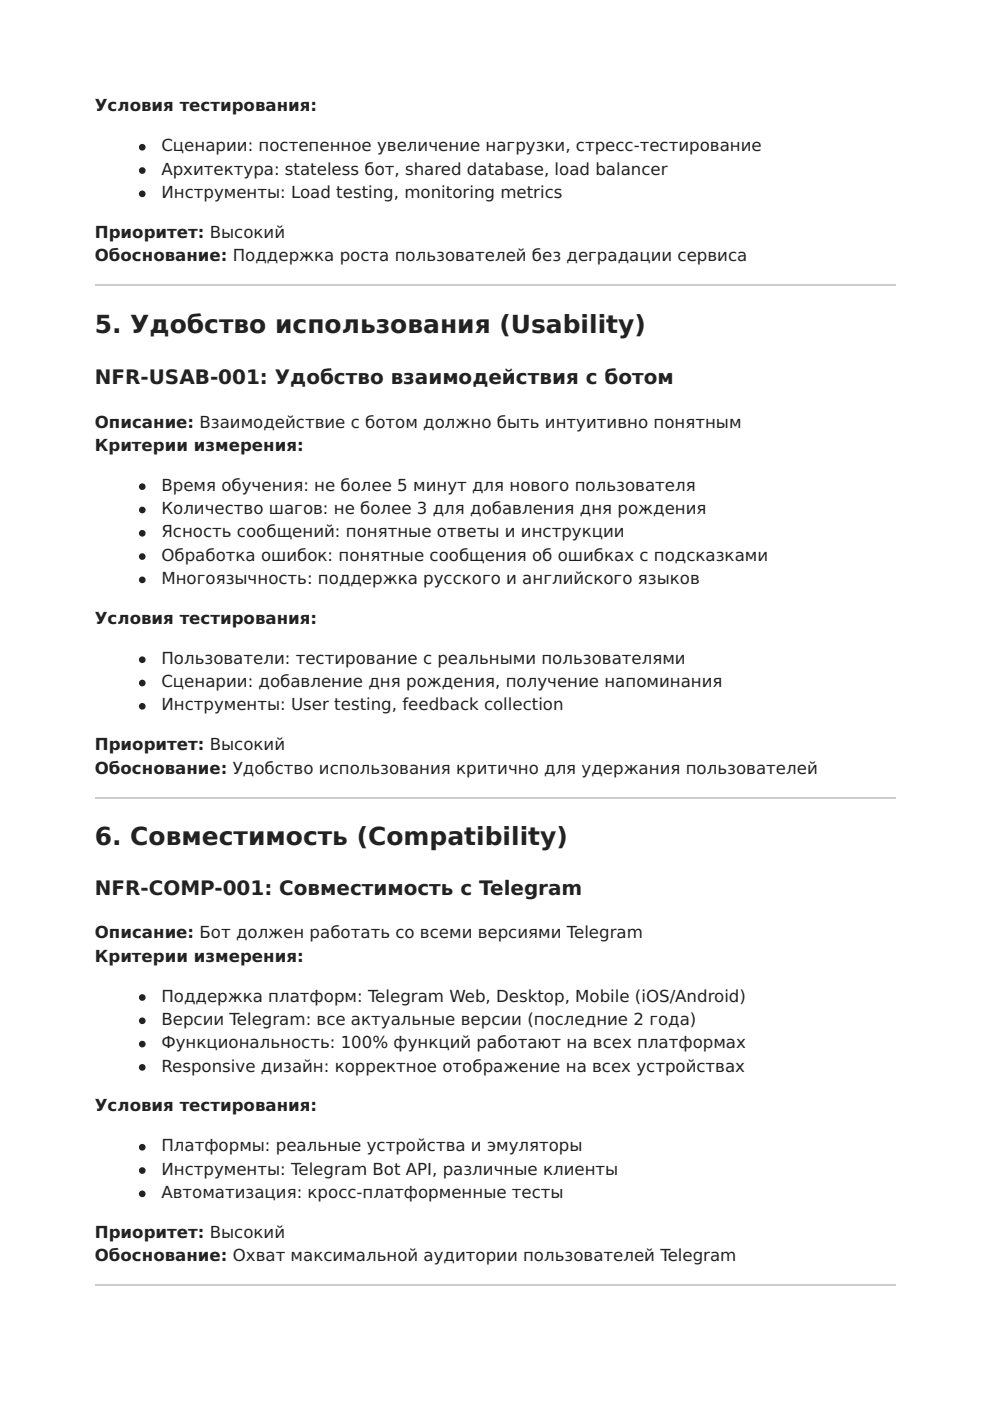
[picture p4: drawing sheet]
<svg xmlns="http://www.w3.org/2000/svg" width="210mm" height="297mm" viewBox="0 0 210 297" stroke-linecap="round" stroke-linejoin="round" font-family="sans-serif">
<defs><g id="words">
<g font-size="5.3" fill="#222">
<text x="20.1" y="70.6">5. Удобство использования (Usability)</text>
<text x="20.1" y="179.2">6. Совместимость (Compatibility)</text>
</g>
<g font-size="4.2" fill="#222">
<text x="20.1" y="81.5">NFR-USAB-001: Удобство взаимодействия с ботом</text>
<text x="20.1" y="189.8">NFR-COMP-001: Совместимость с Telegram</text>
</g>
<g font-size="3.5" fill="#222">
<text x="20.1" y="23.6">Условия тестирования:</text>
<text x="34.2" y="32.1">Сценарии: постепенное увеличение нагрузки, стресс-тестирование</text>
<text x="34.2" y="37">Архитектура: stateless бот, shared database, load balancer</text>
<text x="34.2" y="42">Инструменты: Load testing, monitoring metrics</text>
<text x="20.1" y="50.4">Приоритет: Высокий</text>
<text x="20.1" y="55.4">Обоснование: Поддержка роста пользователей без деградации сервиса</text>
<text x="20.1" y="90.7">Описание: Взаимодействие с ботом должно быть интуитивно понятным</text>
<text x="20.1" y="95.6">Критерии измерения:</text>
<text x="34.2" y="104.1">Время обучения: не более 5 минут для нового пользователя</text>
<text x="34.2" y="109">Количество шагов: не более 3 для добавления дня рождения</text>
<text x="34.2" y="113.9">Ясность сообщений: понятные ответы и инструкции</text>
<text x="34.2" y="118.9">Обработка ошибок: понятные сообщения об ошибках с подсказками</text>
<text x="34.2" y="123.8">Многоязычность: поддержка русского и английского языков</text>
<text x="20.1" y="132.3">Условия тестирования:</text>
<text x="34.2" y="140.8">Пользователи: тестирование с реальными пользователями</text>
<text x="34.2" y="145.7">Сценарии: добавление дня рождения, получение напоминания</text>
<text x="34.2" y="150.6">Инструменты: User testing, feedback collection</text>
<text x="20.1" y="159.1">Приоритет: Высокий</text>
<text x="20.1" y="164">Обоснование: Удобство использования критично для удержания пользователей</text>
<text x="20.1" y="199">Описание: Бот должен работать со всеми версиями Telegram</text>
<text x="20.1" y="203.9">Критерии измерения:</text>
<text x="34.2" y="212.4">Поддержка платформ: Telegram Web, Desktop, Mobile (iOS/Android)</text>
<text x="34.2" y="217.3">Версии Telegram: все актуальные версии (последние 2 года)</text>
<text x="34.2" y="222.2">Функциональность: 100% функций работают на всех платформах</text>
<text x="34.2" y="227.2">Responsive дизайн: корректное отображение на всех устройствах</text>
<text x="20.1" y="235.7">Условия тестирования:</text>
<text x="34.2" y="244.1">Платформы: реальные устройства и эмуляторы</text>
<text x="34.2" y="249.1">Инструменты: Telegram Bot API, различные клиенты</text>
<text x="34.2" y="254">Автоматизация: кросс-платформенные тесты</text>
<text x="20.1" y="262.5">Приоритет: Высокий</text>
<text x="20.1" y="267.4">Обоснование: Охват максимальной аудитории пользователей Telegram</text>
</g>
</g></defs>
<path d="M20.1 60.5h169.7M20.1 169.2h169.7M20.1 272.5h169.7" fill="none" stroke="#ccc" stroke-width=".35"/>
<g fill="#222" stroke="#222" stroke-width=".35">
<circle cx="30.2" cy="31.2" r=".53"/>
<circle cx="30.2" cy="36.2" r=".53"/>
<circle cx="30.2" cy="41.1" r=".53"/>
<circle cx="30.2" cy="103.2" r=".53"/>
<circle cx="30.2" cy="108.1" r=".53"/>
<circle cx="30.2" cy="113.1" r=".53"/>
<circle cx="30.2" cy="118" r=".53"/>
<circle cx="30.2" cy="122.9" r=".53"/>
<circle cx="30.2" cy="139.9" r=".53"/>
<circle cx="30.2" cy="144.8" r=".53"/>
<circle cx="30.2" cy="149.8" r=".53"/>
<circle cx="30.2" cy="211.5" r=".53"/>
<circle cx="30.2" cy="216.4" r=".53"/>
<circle cx="30.2" cy="221.4" r=".53"/>
<circle cx="30.2" cy="226.3" r=".53"/>
<circle cx="30.2" cy="243.2" r=".53"/>
<circle cx="30.2" cy="248.2" r=".53"/>
<circle cx="30.2" cy="253.1" r=".53"/>
</g>
<use href="#words"/>
</svg>
